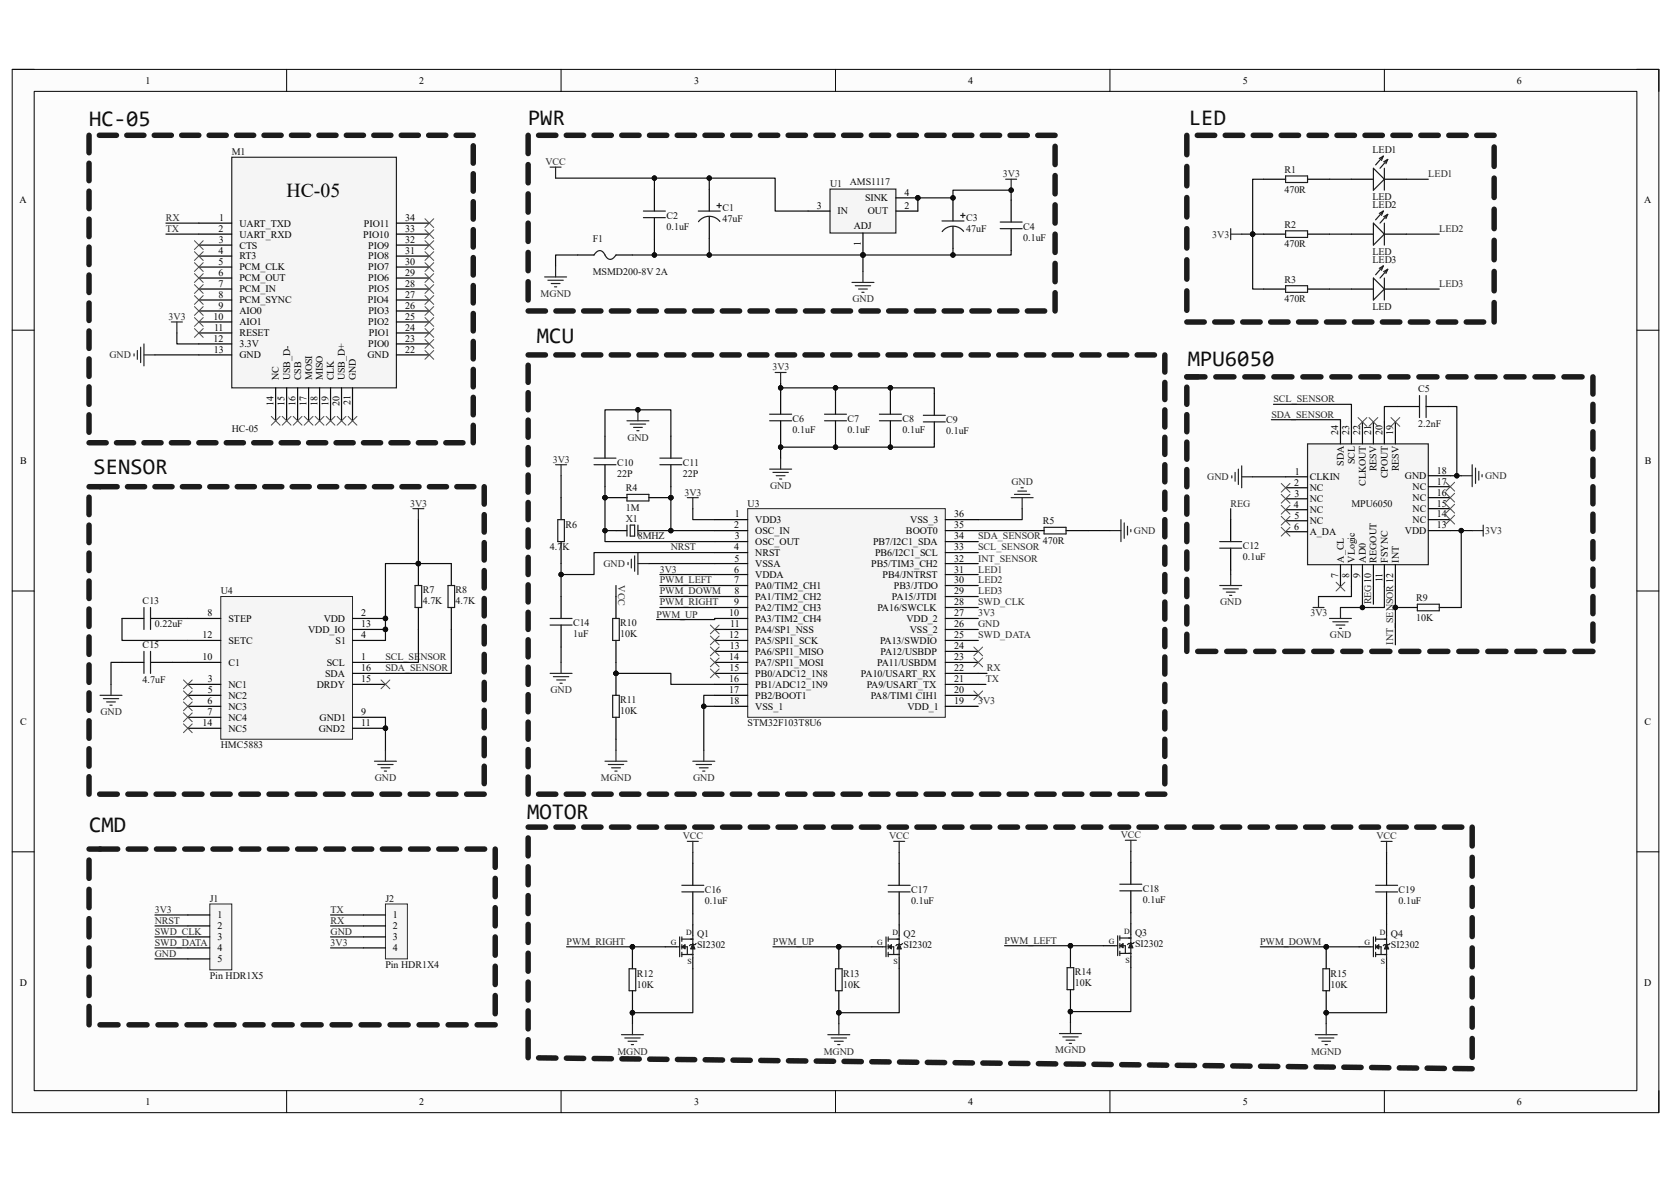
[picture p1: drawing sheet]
<svg xmlns="http://www.w3.org/2000/svg" width="297mm" height="210mm" viewBox="0 0 297 210" stroke-linecap="round" stroke-linejoin="round" font-family="sans-serif">
<defs><g id="words">
<g font-size="4" fill="#0e0e0e">
<text x="15.8" y="22.4">HC-05</text>
<text x="93.9" y="22.3">PWR</text>
<text x="211.3" y="22.3">LED</text>
<text x="95.4" y="60.9">MCU</text>
<text x="211.1" y="65">MPU6050</text>
<text x="16.6" y="84.3">SENSOR</text>
<text x="15.8" y="147.9">CMD</text>
<text x="93.7" y="145.6">MOTOR</text>
</g>
<text font-size="3.5" x="50.9" y="35">HC-05</text>
<g font-size="1.8">
<text x="25.9" y="14.9">1</text>
<text x="74.5" y="14.9">2</text>
<text x="123.4" y="14.9">3</text>
<text x="172.1" y="14.9">4</text>
<text x="220.9" y="14.9">5</text>
<text x="269.6" y="14.9">6</text>
<text x="153.8" y="35.8">SINK</text>
<text x="160.8" y="34.8">4</text>
<text x="3.5" y="36.1">A</text>
<text x="38.8" y="41.2">2</text>
<text x="38.9" y="39.3">1</text>
<text x="42.5" y="40.3">UART_TXD</text>
<text x="64.7" y="40.3">PIO11</text>
<text x="72" y="41.2">33</text>
<text x="72" y="39.3">34</text>
<text x="145.2" y="37.1">3</text>
<text x="148.9" y="38.1">IN</text>
<text x="151.8" y="40.6">ADJ</text>
<text x="154.3" y="38.1">OUT</text>
<text x="160.8" y="37.1">2</text>
<text x="292.3" y="36.1">A</text>
<text x="38.8" y="45.1">4</text>
<text x="38.9" y="47.1">5</text>
<text x="38.9" y="43.2">3</text>
<text x="42.5" y="42.2">UART_RXD</text>
<text x="42.5" y="44.2">CTS</text>
<text x="42.5" y="46.1">RT3</text>
<text x="64.6" y="42.2">PIO10</text>
<text x="65.4" y="46.1">PIO8</text>
<text x="65.4" y="44.2">PIO9</text>
<text x="72" y="47.1">30</text>
<text x="72" y="45.1">31</text>
<text x="72" y="43.2">32</text>
<text x="153" y="43.6" transform="rotate(-90 153 43.6)">1</text>
<text x="38.8" y="49">6</text>
<text x="38.8" y="51">7</text>
<text x="38.9" y="52.9">8</text>
<text x="42.5" y="48">PCM_CLK</text>
<text x="42.5" y="50">PCM_OUT</text>
<text x="42.5" y="51.9">PCM_IN</text>
<text x="42.5" y="53.9">PCM_SYNC</text>
<text x="65.4" y="53.9">PIO4</text>
<text x="65.4" y="50">PIO6</text>
<text x="65.4" y="48">PIO7</text>
<text x="65.5" y="51.9">PIO5</text>
<text x="72" y="52.9">27</text>
<text x="72" y="51">28</text>
<text x="72" y="49">29</text>
<text x="37.9" y="56.9">10</text>
<text x="38.1" y="58.8">11</text>
<text x="38.8" y="54.9">9</text>
<text x="42.5" y="55.8">AIO0</text>
<text x="42.5" y="57.8">AIO1</text>
<text x="42.5" y="59.8">RESET</text>
<text x="65.4" y="57.8">PIO2</text>
<text x="65.5" y="55.8">PIO3</text>
<text x="65.6" y="59.8">PIO1</text>
<text x="72" y="58.8">24</text>
<text x="72" y="56.9">25</text>
<text x="72" y="54.9">26</text>
<text x="37.9" y="60.7">12</text>
<text x="38" y="62.7">13</text>
<text x="42.5" y="61.7">3.3V</text>
<text x="42.5" y="63.7">GND</text>
<text x="65.3" y="63.7">GND</text>
<text x="65.4" y="61.7">PIO0</text>
<text x="72" y="62.7">22</text>
<text x="72" y="60.7">23</text>
<text x="49.6" y="67.6" transform="rotate(-90 49.6 67.6)">NC</text>
<text x="51.6" y="67.6" transform="rotate(-90 51.6 67.6)">USB_D-</text>
<text x="53.5" y="67.6" transform="rotate(-90 53.5 67.6)">CSB</text>
<text x="55.5" y="67.6" transform="rotate(-90 55.5 67.6)">MOSI</text>
<text x="57.4" y="67.6" transform="rotate(-90 57.4 67.6)">MISO</text>
<text x="59.4" y="67.6" transform="rotate(-90 59.4 67.6)">CLK</text>
<text x="61.3" y="67.6" transform="rotate(-90 61.3 67.6)">USB_D+</text>
<text x="63.2" y="67.6" transform="rotate(-90 63.2 67.6)">GND</text>
<text x="48.6" y="72.2" transform="rotate(-90 48.6 72.2)">14</text>
<text x="50.5" y="72.1" transform="rotate(-90 50.5 72.1)">15</text>
<text x="52.5" y="72.2" transform="rotate(-90 52.5 72.2)">16</text>
<text x="54.5" y="72.1" transform="rotate(-90 54.5 72.1)">17</text>
<text x="56.4" y="72.1" transform="rotate(-90 56.4 72.1)">18</text>
<text x="58.4" y="72.2" transform="rotate(-90 58.4 72.2)">19</text>
<text x="60.3" y="72.2" transform="rotate(-90 60.3 72.2)">20</text>
<text x="62.3" y="72" transform="rotate(-90 62.3 72)">21</text>
<text x="237.9" y="77.3" transform="rotate(-90 237.9 77.3)">24</text>
<text x="239.8" y="77.3" transform="rotate(-90 239.8 77.3)">23</text>
<text x="241.8" y="77.3" transform="rotate(-90 241.8 77.3)">22</text>
<text x="243.7" y="77.3" transform="rotate(-90 243.7 77.3)">21</text>
<text x="245.7" y="77.3" transform="rotate(-90 245.7 77.3)">20</text>
<text x="247.7" y="77.3" transform="rotate(-90 247.7 77.3)">19</text>
<text x="3.6" y="82.4">B</text>
<text x="238.8" y="82.8" transform="rotate(-90 238.8 82.8)">SDA</text>
<text x="240.8" y="82.5" transform="rotate(-90 240.8 82.5)">SCL</text>
<text x="244.7" y="83.7" transform="rotate(-90 244.7 83.7)">RESV</text>
<text x="248.6" y="83.7" transform="rotate(-90 248.6 83.7)">RESV</text>
<text x="292.4" y="82.4">B</text>
<text x="230" y="86.3">2</text>
<text x="230.1" y="88.3">3</text>
<text x="230.2" y="84.3">1</text>
<text x="232.8" y="85.3">CLKIN</text>
<text x="232.8" y="87.3">NC</text>
<text x="232.8" y="89.2">NC</text>
<text x="242.7" y="86.4" transform="rotate(-90 242.7 86.4)">CLKOUT</text>
<text x="246.7" y="85" transform="rotate(-90 246.7 85)">CPOUT</text>
<text x="249.7" y="85.1">GND</text>
<text x="251.1" y="89">NC</text>
<text x="251.1" y="87.1">NC</text>
<text x="255.4" y="88.1">16</text>
<text x="255.4" y="86.1">17</text>
<text x="255.4" y="84.2">18</text>
<text x="130.5" y="93.9">2</text>
<text x="130.6" y="95.8">3</text>
<text x="130.6" y="91.9">1</text>
<text x="134.2" y="92.9">VDD3</text>
<text x="134.2" y="94.9">OSC_IN</text>
<text x="161" y="94.9">BOOT0</text>
<text x="161.8" y="92.9">VSS_3</text>
<text x="169.6" y="95.8">34</text>
<text x="169.6" y="93.9">35</text>
<text x="169.6" y="91.9">36</text>
<text x="230" y="90.2">4</text>
<text x="230" y="94.1">6</text>
<text x="230.1" y="92.2">5</text>
<text x="232.8" y="91.2">NC</text>
<text x="232.8" y="93.1">NC</text>
<text x="232.8" y="95.1">A_DA</text>
<text x="249.7" y="94.9">VDD</text>
<text x="251.1" y="92.9">NC</text>
<text x="251.1" y="91">NC</text>
<text x="255.4" y="93.9">13</text>
<text x="255.4" y="91.9">14</text>
<text x="255.4" y="90">15</text>
<text x="130.5" y="97.8">4</text>
<text x="130.5" y="101.7">6</text>
<text x="130.6" y="99.8">5</text>
<text x="134.2" y="96.8">OSC_OUT</text>
<text x="134.2" y="98.8">NRST</text>
<text x="134.2" y="100.8">VSSA</text>
<text x="154.9" y="100.8">PB5/TIM3_CH2</text>
<text x="155.2" y="96.8">PB7/I2C1_SDA</text>
<text x="155.5" y="98.8">PB6/I2C1_SCL</text>
<text x="169.6" y="101.7">31</text>
<text x="169.6" y="99.8">32</text>
<text x="169.6" y="97.8">33</text>
<text x="238.8" y="99.9" transform="rotate(-90 238.8 99.9)">A_CL</text>
<text x="240.8" y="99.9" transform="rotate(-90 240.8 99.9)">VLogic</text>
<text x="242.7" y="99.9" transform="rotate(-90 242.7 99.9)">AD0</text>
<text x="244.7" y="99.9" transform="rotate(-90 244.7 99.9)">REGOUT</text>
<text x="246.7" y="99.9" transform="rotate(-90 246.7 99.9)">FSYNC</text>
<text x="248.6" y="99.9" transform="rotate(-90 248.6 99.9)">INT</text>
<text x="130.5" y="103.7">7</text>
<text x="130.5" y="107.6">9</text>
<text x="130.6" y="105.6">8</text>
<text x="134.2" y="102.7">VDDA</text>
<text x="134.2" y="104.6">PA0/TIM2_CH1</text>
<text x="134.2" y="106.6">PA1/TIM2_CH2</text>
<text x="156.9" y="102.7">PB4/JNTRST</text>
<text x="158.5" y="106.6">PA15/JTDI</text>
<text x="158.9" y="104.6">PB3/JTDO</text>
<text x="169.6" y="107.6">28</text>
<text x="169.6" y="105.6">29</text>
<text x="169.6" y="103.7">30</text>
<text x="237.9" y="102.7" transform="rotate(-90 237.9 102.7)">7</text>
<text x="239.8" y="102.7" transform="rotate(-90 239.8 102.7)">8</text>
<text x="241.8" y="102.7" transform="rotate(-90 241.8 102.7)">9</text>
<text x="245.7" y="103.4" transform="rotate(-90 245.7 103.4)">11</text>
<text x="36" y="113.4">12</text>
<text x="36.9" y="109.5">8</text>
<text x="40.6" y="110.5">STEP</text>
<text x="54.8" y="112.4">VDD_IO</text>
<text x="57.5" y="110.5">VDD</text>
<text x="64.2" y="109.5">2</text>
<text x="64.2" y="111.5">13</text>
<text x="64.2" y="113.4">4</text>
<text x="129.6" y="109.5">10</text>
<text x="129.6" y="113.4">12</text>
<text x="129.8" y="111.5">11</text>
<text x="134.2" y="108.5">PA2/TIM2_CH3</text>
<text x="134.2" y="110.5">PA3/TIM2_CH4</text>
<text x="134.2" y="112.4">PA4/SP1_NSS</text>
<text x="156" y="108.5">PA16/SWCLK</text>
<text x="161.1" y="110.5">VDD_2</text>
<text x="161.7" y="112.4">VSS_2</text>
<text x="169.6" y="113.4">25</text>
<text x="169.6" y="111.5">26</text>
<text x="169.6" y="109.5">27</text>
<text x="36" y="117.3">10</text>
<text x="40.6" y="114.4">SETC</text>
<text x="40.6" y="118.3">C1</text>
<text x="58.1" y="118.3">SCL</text>
<text x="59.6" y="114.4">S1</text>
<text x="64.2" y="117.3">1</text>
<text x="64.2" y="119.3">16</text>
<text x="129.6" y="117.3">14</text>
<text x="129.7" y="119.3">15</text>
<text x="129.7" y="115.4">13</text>
<text x="134.2" y="114.4">PA5/SPI1_SCK</text>
<text x="134.2" y="116.3">PA6/SPI1_MISO</text>
<text x="134.2" y="118.3">PA7/SPI1_MOSI</text>
<text x="155.9" y="118.3">PA11/USBDM</text>
<text x="156.4" y="114.4">PA13/SWDIO</text>
<text x="156.5" y="116.3">PA12/USBDP</text>
<text x="169.6" y="119.3">22</text>
<text x="169.6" y="117.3">23</text>
<text x="169.6" y="115.4">24</text>
<text x="36.9" y="125.1">6</text>
<text x="36.9" y="121.2">3</text>
<text x="36.9" y="123.2">5</text>
<text x="40.6" y="122.2">NC1</text>
<text x="40.6" y="124.2">NC2</text>
<text x="56.3" y="122.2">DRDY</text>
<text x="57.8" y="120.2">SDA</text>
<text x="64.2" y="121.2">15</text>
<text x="129.6" y="121.2">16</text>
<text x="129.6" y="123.2">17</text>
<text x="129.7" y="125.1">18</text>
<text x="134.2" y="120.2">PB0/ADC12_1N8</text>
<text x="134.2" y="122.2">PB1/ADC12_1N9</text>
<text x="134.2" y="124.2">PB2/BOOT1</text>
<text x="153" y="120.2">PA10/USART_RX</text>
<text x="154.1" y="122.2">PA9/USART_TX</text>
<text x="154.8" y="124.2">PA8/TIM1 CIH1</text>
<text x="169.6" y="125.1">19</text>
<text x="169.6" y="123.2">20</text>
<text x="169.6" y="121.2">21</text>
<text x="3.6" y="128.8">C</text>
<text x="36" y="129">14</text>
<text x="36.9" y="127.1">7</text>
<text x="40.6" y="126.1">NC3</text>
<text x="40.6" y="128.1">NC4</text>
<text x="40.6" y="130">NC5</text>
<text x="56.6" y="130">GND2</text>
<text x="56.8" y="128.1">GND1</text>
<text x="64.2" y="127.1">9</text>
<text x="64.2" y="129">11</text>
<text x="134.2" y="126.1">VSS_1</text>
<text x="161.3" y="126.1">VDD_1</text>
<text x="292.3" y="128.8">C</text>
<text x="38.7" y="163.2">1</text>
<text x="38.7" y="165.1">2</text>
<text x="38.7" y="167.1">3</text>
<text x="69.8" y="163.2">1</text>
<text x="69.8" y="165.1">2</text>
<text x="69.8" y="167.1">3</text>
<text x="38.7" y="169">4</text>
<text x="38.7" y="171">5</text>
<text x="69.8" y="169">4</text>
<text x="3.5" y="175.1">D</text>
<text x="292.3" y="175.1">D</text>
<text x="25.9" y="196.3">1</text>
<text x="74.5" y="196.3">2</text>
<text x="123.4" y="196.3">3</text>
<text x="172.1" y="196.3">4</text>
<text x="220.9" y="196.3">5</text>
<text x="269.6" y="196.3">6</text>
</g>
<g font-size="1.8" fill="#0e0e0e">
<text x="41.2" y="27.6">M1</text>
<text x="243.9" y="27.2">LED1</text>
<text x="147.5" y="33.2">U1</text>
<text x="151" y="32.9">AMS1117</text>
<text x="228.3" y="30.7">R1</text>
<text x="228.3" y="34.2">470R</text>
<text x="243.9" y="35.6">LED</text>
<text x="118.4" y="38.9">C2</text>
<text x="118.4" y="40.9">0.1uF</text>
<text x="128.4" y="37.5">C1</text>
<text x="128.4" y="39.5">47uF</text>
<text x="171.7" y="39.3">C3</text>
<text x="171.7" y="41.2">47uF</text>
<text x="181.9" y="40.9">C4</text>
<text x="228.3" y="40.4">R2</text>
<text x="243.9" y="36.9">LED2</text>
<text x="105.4" y="43">F1</text>
<text x="181.9" y="42.8">0.1uF</text>
<text x="228.3" y="43.9">470R</text>
<text x="243.9" y="45.3">LED</text>
<text x="243.9" y="46.7">LED3</text>
<text x="105.4" y="48.9">MSMD200-8V 2A</text>
<text x="228.3" y="50.2">R3</text>
<text x="228.3" y="53.7">470R</text>
<text x="243.9" y="55.1">LED</text>
<text x="252.1" y="69.7">C5</text>
<text x="41.2" y="76.8">HC-05</text>
<text x="140.9" y="75">C6</text>
<text x="140.9" y="76.9">0.1uF</text>
<text x="150.6" y="75">C7</text>
<text x="150.6" y="76.9">0.1uF</text>
<text x="160.4" y="75">C8</text>
<text x="160.4" y="76.9">0.1uF</text>
<text x="168.2" y="75.2">C9</text>
<text x="168.2" y="77.1">0.1uF</text>
<text x="252.1" y="75.9">2.2nF</text>
<text x="109.7" y="82.8">C10</text>
<text x="121.4" y="82.8">C11</text>
<text x="109.7" y="84.8">22P</text>
<text x="111.2" y="87.3">R4</text>
<text x="121.4" y="84.8">22P</text>
<text x="100.5" y="93.7">R6</text>
<text x="111.2" y="92.8">X1</text>
<text x="111.2" y="90.8">1M</text>
<text x="113.4" y="95.8">8MHZ</text>
<text x="132.9" y="90">U3</text>
<text x="185.4" y="93.1">R5</text>
<text x="240.2" y="90">MPU6050</text>
<text x="97.7" y="97.8">4.7K</text>
<text x="185.4" y="96.6">470R</text>
<text x="220.9" y="97.6">C12</text>
<text x="220.9" y="99.6">0.1uF</text>
<text x="25.4" y="107.4">C13</text>
<text x="39.2" y="105.6">U4</text>
<text x="75.1" y="105.4">R7</text>
<text x="75.1" y="107.4">4.7K</text>
<text x="81" y="105.4">R8</text>
<text x="81" y="107.4">4.7K</text>
<text x="251.7" y="106.8">R9</text>
<text x="27.5" y="111.5">0.22uF</text>
<text x="101.9" y="111.3">C14</text>
<text x="101.9" y="113.2">1uF</text>
<text x="110.2" y="111.3">R10</text>
<text x="110.2" y="113.2">10K</text>
<text x="251.7" y="110.3">10K</text>
<text x="25.4" y="115.2">C15</text>
<text x="25.4" y="121.4">4.7uF</text>
<text x="110.2" y="124.9">R11</text>
<text x="110.2" y="126.9">10K</text>
<text x="132.9" y="129">STM32F103T8U6</text>
<text x="39.2" y="132.9">HMC5883</text>
<text x="37.3" y="160.2">J1</text>
<text x="68.5" y="160.2">J2</text>
<text x="125.3" y="158.7">C16</text>
<text x="125.3" y="160.7">0.1uF</text>
<text x="162" y="158.7">C17</text>
<text x="162" y="160.7">0.1uF</text>
<text x="203.1" y="158.5">C18</text>
<text x="203.1" y="160.4">0.1uF</text>
<text x="248.6" y="158.7">C19</text>
<text x="248.6" y="160.7">0.1uF</text>
<text x="123.9" y="166.5">Q1</text>
<text x="160.6" y="166.5">Q2</text>
<text x="201.8" y="166.3">Q3</text>
<text x="247.2" y="166.5">Q4</text>
<text x="37.3" y="173.9">Pin HDR1X5</text>
<text x="68.5" y="172">Pin HDR1X4</text>
<text x="113.2" y="173.5">R12</text>
<text x="123.9" y="168.4">SI2302</text>
<text x="149.9" y="173.5">R13</text>
<text x="160.6" y="168.4">SI2302</text>
<text x="191.1" y="173.3">R14</text>
<text x="201.8" y="168.2">SI2302</text>
<text x="236.5" y="173.5">R15</text>
<text x="247.2" y="168.4">SI2302</text>
<text x="113.2" y="175.5">10K</text>
<text x="149.9" y="175.5">10K</text>
<text x="191.1" y="175.3">10K</text>
<text x="236.5" y="175.5">10K</text>
</g>
<g font-size="1.8" fill="#262626">
<text x="96.9" y="29.3">VCC</text>
<text x="178.3" y="31.5">3V3</text>
<text x="253.9" y="31.5">LED1</text>
<text x="29.5" y="39.3">RX</text>
<text x="29.5" y="41.2">TX</text>
<text x="255.8" y="41.2">LED2</text>
<text x="215.5" y="42.2">3V3</text>
<text x="96.1" y="52.7">MGND</text>
<text x="151.5" y="53.7">GND</text>
<text x="255.8" y="51">LED3</text>
<text x="30" y="56.9">3V3</text>
<text x="19.5" y="63.7">GND</text>
<text x="137.3" y="65.8">3V3</text>
<text x="226.4" y="71.5">SCL_SENSOR</text>
<text x="226" y="74.2">SDA_SENSOR</text>
<text x="98.3" y="82.2">3V3</text>
<text x="111.5" y="78.3">GND</text>
<text x="121.7" y="88.1">3V3</text>
<text x="136.9" y="86.9">GND</text>
<text x="179.8" y="86.1">GND</text>
<text x="214.6" y="85.3">GND</text>
<text x="264" y="85.1">GND</text>
<text x="72.9" y="90">3V3</text>
<text x="173.9" y="95.8">SDA_SENSOR</text>
<text x="201.5" y="94.9">GND</text>
<text x="218.7" y="90">REG</text>
<text x="264" y="94.9">3V3</text>
<text x="107.3" y="100.8">GND</text>
<text x="117.3" y="101.7">3V3</text>
<text x="119.2" y="97.8">NRST</text>
<text x="173.9" y="97.8">SCL_SENSOR</text>
<text x="173.9" y="99.8">INT_SENSOR</text>
<text x="173.9" y="101.7">LED1</text>
<text x="109.9" y="104" transform="rotate(90 109.9 104)">VCC</text>
<text x="117.3" y="103.7">PWM_LEFT</text>
<text x="117.3" y="105.6">PWM_DOWM</text>
<text x="117.3" y="107.6">PWM_RIGHT</text>
<text x="173.9" y="103.7">LED2</text>
<text x="173.9" y="105.6">LED3</text>
<text x="173.9" y="107.6">SWD_CLK</text>
<text x="216.9" y="107.6">GND</text>
<text x="243.7" y="107.4" transform="rotate(-90 243.7 107.4)">REG10</text>
<text x="116.7" y="109.7">PWM_UP</text>
<text x="173.9" y="109.5">3V3</text>
<text x="173.9" y="111.5">GND</text>
<text x="173.9" y="113.4">SWD_DATA</text>
<text x="232.9" y="109.5">3V3</text>
<text x="236.4" y="113.4">GND</text>
<text x="68.5" y="117.3">SCL_SENSOR</text>
<text x="68.5" y="119.3">SDA_SENSOR</text>
<text x="175.4" y="119.3">RX</text>
<text x="247.7" y="114.6" transform="rotate(-90 247.7 114.6)">INT_SENSOR 12</text>
<text x="97.8" y="123.2">GND</text>
<text x="173.9" y="125.1">3V3</text>
<text x="175.2" y="121.2">TX</text>
<text x="17.9" y="127.1">GND</text>
<text x="66.6" y="138.8">GND</text>
<text x="106.8" y="138.8">MGND</text>
<text x="123.2" y="138.8">GND</text>
<text x="121.4" y="149.1">VCC</text>
<text x="158" y="149.1">VCC</text>
<text x="199.2" y="148.9">VCC</text>
<text x="244.6" y="149.1">VCC</text>
<text x="27.5" y="162.2">3V3</text>
<text x="27.5" y="164.1">NRST</text>
<text x="27.5" y="166.1">SWD_CLK</text>
<text x="58.8" y="162.2">TX</text>
<text x="58.8" y="164.1">RX</text>
<text x="58.8" y="166.1">GND</text>
<text x="100.7" y="167.9">PWM_RIGHT</text>
<text x="137.4" y="167.9">PWM_UP</text>
<text x="178.6" y="167.6">PWM_LEFT</text>
<text x="224" y="167.9">PWM_DOWM</text>
<text x="27.5" y="168.1">SWD_DATA</text>
<text x="27.5" y="170">GND</text>
<text x="58.8" y="168.1">3V3</text>
<text x="109.7" y="187.4">MGND</text>
<text x="146.4" y="187.4">MGND</text>
<text x="187.6" y="187.2">MGND</text>
<text x="233" y="187.4">MGND</text>
</g>
<g font-size="1.4" fill="#0a0a0a">
<text x="119.2" y="167.9">G</text>
<text x="122" y="166.2">D</text>
<text x="155.9" y="167.9">G</text>
<text x="158.6" y="166.2">D</text>
<text x="197.1" y="167.7">G</text>
<text x="199.8" y="166">D</text>
<text x="242.5" y="167.9">G</text>
<text x="245.3" y="166.2">D</text>
<text x="122.2" y="171.2">S</text>
<text x="158.8" y="171.2">S</text>
<text x="200" y="171.1">S</text>
<text x="245.4" y="171.2">S</text>
</g>
</g></defs>
<path d="M2.2 12.3h292.7v185.4h-292.7z" fill-rule="evenodd" fill="#fcfcfc"/>
<path d="M2.2 12.3h292.7v185.4h-292.7z" fill="none" stroke="#000" stroke-width=".18"/>
<path d="M6.1 16.2h284.8v177.6h-284.8z" fill-rule="evenodd" fill="#fcfcfc"/>
<g fill="none" stroke="#000" stroke-width=".18">
<path d="M2.2 12.3h3.9M6.1 16.2h284.8v177.6h-284.8zM50.9 12.3v3.9M99.7 12.3v3.9M148.5 12.3v3.9M197.3 12.3v3.9M246.1 12.3v3.9M290.9 12.3h4v3.9M2.2 58.7h3.9M290.9 58.7h4M2.2 105h3.9M290.9 105h4"/>
<path d="M2.2 151.4h3.9M290.9 151.4h4M50.9 193.8v3.9M99.7 193.8v3.9M148.5 193.8v3.9M197.3 193.8v3.9M246.1 193.8v3.9M294.9 193.8v3.9"/>
</g>
<path d="M41.2 27.9h29.3v41h-29.3z" fill-rule="evenodd" fill="#f5f5f5"/>
<path d="M41.2 27.9h29.3v41h-29.3zM30.5 57.2h1.9M31.4 57.2v2M23.8 62.9v.4M24.4 62.3v1.5M25 61.7v2.7M25.6 61.1v3.9M25.6 63.1h1.9" fill="none" stroke="#262626" stroke-width=".21"/>
<g fill="none" stroke="#000" stroke-width=".21">
<path d="M35.3 39.6h5.9M70.5 39.6h5.8M35.3 59.2h5.9M35.3 57.2h5.9M35.3 55.3h5.9M35.3 53.3h5.9M35.3 51.4h5.9M35.3 49.4h5.9M35.3 47.5h5.9M35.3 45.5h5.9M35.3 43.5h5.9M35.3 41.6h5.9"/>
<path d="M70.5 59.2h5.8M70.5 57.2h5.8M70.5 55.3h5.8M70.5 53.3h5.8M70.5 51.4h5.8M70.5 49.4h5.8M70.5 47.5h5.8M70.5 45.5h5.8M70.5 43.5h5.8M70.5 41.6h5.8M35.3 63.1h5.9M35.3 61.1h5.9"/>
<path d="M49 68.9v5.9M50.9 68.9v5.9M52.9 68.9v5.9M54.9 68.9v5.9M56.8 68.9v5.9M58.8 68.9v5.9M60.7 68.9v5.9M62.7 68.9v5.9M70.5 63.1h5.8M70.5 61.1h5.8"/>
</g>
<g fill="none" stroke="#4c4c4c" stroke-width=".18">
<path d="M75.5 38.9l1.6 1.5M77.1 38.9l-1.6 1.5M34.6 58.4l1.5 1.5M34.6 56.4l1.5 1.6M34.6 54.5l1.5 1.5M34.6 52.5l1.5 1.6M34.6 50.6l1.5 1.5M34.6 48.6l1.5 1.6M34.6 46.7l1.5 1.5M34.6 44.7l1.5 1.6M34.6 42.8l1.5 1.5M36.1 58.4l-1.5 1.5"/>
<path d="M36.1 56.4l-1.5 1.6M36.1 54.5l-1.5 1.5M36.1 52.5l-1.5 1.6M36.1 50.6l-1.5 1.5M36.1 48.6l-1.5 1.6M36.1 46.7l-1.5 1.5M36.1 44.7l-1.5 1.6M36.1 42.8l-1.5 1.5M75.5 40.8l1.6 1.6M75.5 42.8l1.6 1.5M75.5 44.7l1.6 1.6M75.5 46.7l1.6 1.5"/>
<path d="M75.5 48.6l1.6 1.6M75.5 50.6l1.6 1.5M75.5 52.5l1.6 1.6M75.5 54.5l1.6 1.5M75.5 56.4l1.6 1.6M75.5 58.4l1.6 1.5M77.1 40.8l-1.6 1.6M77.1 42.8l-1.6 1.5M77.1 44.7l-1.6 1.6M77.1 46.7l-1.6 1.5M77.1 48.6l-1.6 1.6M77.1 50.6l-1.6 1.5"/>
<path d="M77.1 52.5l-1.6 1.6M77.1 54.5l-1.6 1.5M77.1 56.4l-1.6 1.6M77.1 58.4l-1.6 1.5M48.2 74l1.6 1.5M49.8 74l-1.6 1.5M50.2 74l1.5 1.5M51.7 74l-1.5 1.5M52.1 74l1.6 1.5M53.7 74l-1.6 1.5M54.1 74l1.5 1.5M55.6 74l-1.5 1.5"/>
<path d="M56 74l1.6 1.5M57.6 74l-1.6 1.5M58 74l1.5 1.5M59.5 74l-1.5 1.5M59.9 74l1.6 1.5M61.5 74l-1.6 1.5M61.9 74l1.5 1.5M63.4 74l-1.5 1.5M75.5 60.3l1.6 1.6M75.5 62.3l1.6 1.5M77.1 60.3l-1.6 1.6M77.1 62.3l-1.6 1.5"/>
</g>
<g fill="none" stroke="#1c1c1c" stroke-width=".97">
<path d="M15.8 24v3.1M15.8 29v3.1M15.8 34v3.1M15.8 38.9v3.1M17.7 24h3M22.5 24h3.1M27.4 24h3.1M32.3 24h3M37.2 24h3M42 24h3.1M46.9 24h3.1M51.8 24h3.1"/>
<path d="M56.7 24h3M61.6 24h3M66.4 24h3.1M71.3 24h3.1M76.2 24h3M81.1 24h3M84.1 25.9v3.1M84.1 30.9v3.1M84.1 35.8v3.1M15.8 43.9v3.1M15.8 48.9v3.1M15.8 53.8v3.1"/>
<path d="M15.8 58.8v3.1M84.1 40.8v3.1M84.1 45.8v3.1M84.1 50.7v3.1M84.1 55.7v3.1M15.8 63.8v3.1M15.8 68.7v3.1M15.8 73.7v3.1M15.8 78.7h3.1M20.7 78.7h3.1M25.6 78.7h3M30.5 78.7h3"/>
<path d="M35.3 78.7h3.1M40.2 78.7h3.1M45.1 78.7h3M50 78.7h3M54.9 78.7h3M59.7 78.7h3.1M64.6 78.7h3.1M69.5 78.7h3M74.4 78.7h3M79.2 78.7h3.1M84.1 60.7v3.1M84.1 65.6v3.1"/>
<path d="M84.1 70.6v3.1M84.1 75.6v3.1"/>
</g>
<circle cx="153.4" cy="45.3" r=".39" fill="#0e0e0e"/>
<circle cx="153.4" cy="45.3" r=".39" fill="none" stroke="#0e0e0e" stroke-width=".18"/>
<circle cx="163.1" cy="35.2" r=".39" fill="#0e0e0e"/>
<circle cx="163.1" cy="35.2" r=".39" fill="none" stroke="#0e0e0e" stroke-width=".18"/>
<path d="M147.5 33.6h11.7v7.8h-11.7z" fill-rule="evenodd" fill="#f5f5f5"/>
<path d="M147.5 33.6h11.7v7.8h-11.7z" fill="none" stroke="#262626" stroke-width=".21"/>
<path d="M143.6 37.5h3.9M159.2 37.5h3.9M153.4 41.4v3.9" fill="none" stroke="#000" stroke-width=".21"/>
<circle cx="153.4" cy="45.3" r=".39" fill="#0e0e0e"/>
<circle cx="153.4" cy="45.3" r=".39" fill="none" stroke="#0e0e0e" stroke-width=".18"/>
<path d="M159.2 35.2h3.9" fill="none" stroke="#000" stroke-width=".21"/>
<circle cx="163.1" cy="35.2" r=".39" fill="#0e0e0e"/>
<circle cx="163.1" cy="35.2" r=".39" fill="none" stroke="#0e0e0e" stroke-width=".18"/>
<path d="M97.8 29.7h1.9M98.8 29.7v1.9M178.8 31.8h1.9M179.7 31.8v2M96.8 49.2h3.9M97.4 49.8h2.7M98 50.4h1.5M98.6 51h.3M98.8 47.3v1.9" fill="none" stroke="#262626" stroke-width=".21"/>
<path d="M116.3 33.6v3.9M116.3 38.7v3.9M126.1 33.6v3.9M126.1 38.5v3.9M169.4 35.4v3.9M179.7 35.5v4M169.4 40.2v3.9M179.7 40.6v3.9" fill="none" stroke="#000" stroke-width=".21"/>
<path d="M114.4 38.7h3.9M114.4 37.5h3.9M124.1 37.5h3.9M127.4 36.5h.8M127.8 36.1v.8M128 39.4a2.39 2.39 0 0 0-3.8 0M167.4 39.3h3.9M170.8 38.3h.7M171.1 37.9v.8M177.8 39.5h3.9M171.3 41.1a2.39 2.39 0 0 0-3.8 0M177.8 40.6h3.9" fill="none" stroke="#1c1c1c" stroke-width=".21"/>
<g fill="none" stroke="#1c1c1c" stroke-width=".97">
<path d="M93.9 24v3.3M93.9 29.2v3.3M93.9 34.4v3.3M93.9 39.6v3.3M95.7 24h3.1M100.7 24h3M105.6 24h3.1M110.5 24h3.1M115.4 24h3.1M120.4 24h3M125.3 24h3.1M130.2 24h3.1"/>
<path d="M135.2 24h3M140.1 24h3.1M145 24h3.1M149.9 24h3.1M154.9 24h3.1M159.8 24h3.1M164.7 24h3.1M169.7 24h3M174.6 24h3.1M179.5 24h3.1M184.5 24h3M187.5 26v3.2"/>
<path d="M187.5 31.2v3.2M187.5 36.4v3.2M93.9 44.9v3.2M93.9 50.1v3.2M93.9 55.3h3.1M98.8 55.3h3.1M103.7 55.3h3.1M108.7 55.3h3M113.6 55.3h3.1M118.5 55.3h3.1M123.4 55.3h3.1M128.4 55.3h3.1"/>
<path d="M133.3 55.3h3.1M138.2 55.3h3.1M143.2 55.3h3.1M148.1 55.3h3.1M153 55.3h3.1M158 55.3h3M162.9 55.3h3.1M167.8 55.3h3.1M172.7 55.3h3.1M177.7 55.3h3.1M182.6 55.3h3.1M187.5 41.6v3.3"/>
<path d="M187.5 46.8v3.3M187.5 52v3.3"/>
</g>
<circle cx="179.7" cy="33.8" r=".39" fill="#0e0e0e"/>
<circle cx="179.7" cy="33.8" r=".39" fill="none" stroke="#0e0e0e" stroke-width=".18"/>
<path d="M218.7 40.6v2M218.7 41.6h2" fill="none" stroke="#262626" stroke-width=".21"/>
<path d="M224.6 31.8h3.9M232.4 31.8h3.9M240.2 31.8h3.9M246.1 31.8h3.9M224.6 41.6h3.9M224.6 51.4h3.9M232.4 41.6h3.9M232.4 51.4h3.9M240.2 41.6h3.9M240.2 51.4h3.9M246.1 41.6h3.9M246.1 51.4h3.9" fill="none" stroke="#000" stroke-width=".21"/>
<g fill="none" stroke="#1c1c1c" stroke-width=".21">
<path d="M228.5 31.3h3.9v1.1h-3.9zM244.1 29.9l2 1.9-2 2zM244.1 39.6l2 2-2 2zM245.9 27.7l-1.4 1.6M245.9 27.7l-.7 .5M245.9 27.7l-.3 .8M245.9 37.5l-1.4 1.6M245.9 37.5l-.7 .4M245.9 37.5l-.3 .8M246.1 29.9v3.9M246.1 39.6v4M246.7 28.3l-1.4 1.6"/>
<path d="M246.7 28.3l-.8 .4M246.7 28.3l-.4 .8M246.7 38.1l-1.4 1.5M246.7 38.1l-.8 .4M246.7 38.1l-.4 .8M228.5 41h3.9v1.2h-3.9zM228.5 50.8h3.9v1.1h-3.9zM244.1 49.4l2 2-2 1.9zM245.9 47.3l-1.4 1.5M245.9 47.3l-.7 .4M245.9 47.3l-.3 .7M246.1 49.4v3.9"/>
<path d="M246.7 47.8l-1.4 1.6M246.7 47.8l-.8 .5M246.7 47.8l-.4 .8"/>
</g>
<g fill="none" stroke="#1c1c1c" stroke-width=".97">
<path d="M210.9 24v3.5M210.9 29.6v3.4M210.9 35.1v3.5M212.8 24h3.1M217.8 24h3.1M222.7 24h3.1M227.7 24h3.1M232.7 24h3.1M237.6 24h3.1M242.6 24h3.1M247.6 24h3.1M252.5 24h3.2"/>
<path d="M257.5 24h3.1M262.5 24h3.1M265.6 26.1v3.5M265.6 31.6v3.5M265.6 37.2v3.4M210.9 40.6v3.5M210.9 46.2v3.4M210.9 51.7v3.4M210.9 57.2h3.1M215.9 57.2h3.1M220.9 57.2h3.1M225.8 57.2h3.1"/>
<path d="M230.8 57.2h3.1M235.8 57.2h3.1M240.7 57.2h3.2M245.7 57.2h3.1M250.7 57.2h3.1M255.7 57.2h3.1M260.6 57.2h3.1M265.6 42.7v3.5M265.6 48.2v3.5M265.6 53.8v3.4"/>
</g>
<circle cx="68.5" cy="109.9" r=".39" fill="#0e0e0e"/>
<circle cx="68.5" cy="109.9" r=".39" fill="none" stroke="#0e0e0e" stroke-width=".18"/>
<circle cx="68.5" cy="111.8" r=".39" fill="#0e0e0e"/>
<circle cx="68.5" cy="111.8" r=".39" fill="none" stroke="#0e0e0e" stroke-width=".18"/>
<circle cx="68.5" cy="129.4" r=".39" fill="#0e0e0e"/>
<circle cx="68.5" cy="129.4" r=".39" fill="none" stroke="#0e0e0e" stroke-width=".18"/>
<path d="M39.2 106h23.5v25.3h-23.5z" fill-rule="evenodd" fill="#f5f5f5"/>
<path d="M39.2 106h23.5v25.3h-23.5z" fill="none" stroke="#262626" stroke-width=".18"/>
<path d="M33.4 109.9h5.8M33.4 113.8h5.8M33.4 117.7h5.8M62.7 109.9h5.8M33.4 121.6h5.8M33.4 123.5h5.8M33.4 125.5h5.8M33.4 127.4h5.8M33.4 129.4h5.8" fill="none" stroke="#000" stroke-width=".21"/>
<circle cx="68.5" cy="109.9" r=".39" fill="#0e0e0e"/>
<circle cx="68.5" cy="109.9" r=".39" fill="none" stroke="#0e0e0e" stroke-width=".18"/>
<path d="M62.7 111.8h5.8" fill="none" stroke="#000" stroke-width=".21"/>
<circle cx="68.5" cy="111.8" r=".39" fill="#0e0e0e"/>
<circle cx="68.5" cy="111.8" r=".39" fill="none" stroke="#0e0e0e" stroke-width=".18"/>
<path d="M62.7 113.8h5.8M62.7 117.7h5.8M62.7 119.6h5.8M62.7 121.6h5.8M62.7 127.4h5.8M62.7 129.4h5.8" fill="none" stroke="#000" stroke-width=".21"/>
<circle cx="68.5" cy="129.4" r=".39" fill="#0e0e0e"/>
<circle cx="68.5" cy="129.4" r=".39" fill="none" stroke="#0e0e0e" stroke-width=".18"/>
<path d="M232.4 78.9h21.5v21.4h-21.5z" fill-rule="evenodd" fill="#f5f5f5"/>
<g fill="none" stroke="#262626" stroke-width=".21">
<path d="M232.4 78.9h21.5v21.4h-21.5zM73.4 90.4h1.9M74.4 90.4v1.9M17.8 123.5h3.9M18.4 124.1h2.7M18.9 124.7h1.6M19.5 125.3h.4M19.7 121.6v1.9M66.6 135.3h3.9M67.1 135.8h2.8M67.7 136.4h1.6M68.3 137h.4"/>
<path d="M68.5 133.3v2"/>
</g>
<g fill="none" stroke="#000" stroke-width=".21">
<path d="M238.3 75v3.9M240.2 75v3.9M242.2 75v3.9M244.1 75v3.9M246.1 75v3.9M248 75v3.9M228.5 84.7h3.9M228.5 86.7h3.9M228.5 88.6h3.9M228.5 90.6h3.9M228.5 92.5h3.9M228.5 94.5h3.9"/>
<path d="M253.9 94.3h3.9M253.9 92.3h3.9M253.9 90.4h3.9M253.9 88.4h3.9M253.9 86.5h3.9M253.9 84.5h3.9M21.7 109.9h3.9M21.7 117.7h3.9M26.8 109.9h3.9M26.8 117.7h3.9M238.3 100.3v3.9M240.2 100.3v3.9"/>
<path d="M242.2 100.3v3.9M244.1 100.3v3.9M246.1 100.3v3.9M248 100.3v3.9"/>
</g>
<path d="M25.6 107.9v3.9M25.6 115.7v3.9M26.8 107.9v3.9M26.8 115.7v3.9" fill="none" stroke="#1c1c1c" stroke-width=".21"/>
<path d="M32.6 120.8l1.6 1.6M32.6 122.8l1.6 1.5M32.6 124.7l1.6 1.6M32.6 126.7l1.6 1.5M32.6 128.6l1.6 1.6M34.2 120.8l-1.6 1.6M34.2 122.8l-1.6 1.5M34.2 124.7l-1.6 1.6M34.2 126.7l-1.6 1.5M34.2 128.6l-1.6 1.6M67.7 120.8l1.6 1.6M69.3 120.8l-1.6 1.6" fill="none" stroke="#4c4c4c" stroke-width=".18"/>
<circle cx="74.4" cy="100.1" r=".39" fill="#0e0e0e"/>
<circle cx="74.4" cy="100.1" r=".39" fill="none" stroke="#0e0e0e" stroke-width=".18"/>
<path d="M74.4 100.1v3.9M74.4 107.9v3.9" fill="none" stroke="#000" stroke-width=".21"/>
<circle cx="74.4" cy="100.1" r=".39" fill="#0e0e0e"/>
<circle cx="74.4" cy="100.1" r=".39" fill="none" stroke="#0e0e0e" stroke-width=".18"/>
<path d="M73.8 104h1.2v3.9h-1.2zM79.6 104h1.2v3.9h-1.2z" fill="none" stroke="#1c1c1c" stroke-width=".21"/>
<path d="M80.2 100.1v3.9M80.2 107.9v3.9" fill="none" stroke="#000" stroke-width=".21"/>
<g fill="none" stroke="#1c1c1c" stroke-width=".97">
<path d="M15.8 86.5h5M15.8 88.3v3.1M15.8 93.3v3.1M15.8 98.3v3.1M22.7 86.5h3M27.5 86.5h3.1M32.4 86.5h3.1M37.3 86.5h3M42.2 86.5h3M47 86.5h3.1M51.9 86.5h3.1M56.8 86.5h3.1"/>
<path d="M61.7 86.5h3M66.6 86.5h3M71.4 86.5h3.1M76.3 86.5h3.1M81.2 86.5h3M86.1 86.5v3.1M86.1 91.4v3.1M86.1 96.4v3.1M15.8 103.2v3.1M15.8 108.2v3.1M15.8 113.2v3.1M15.8 118.1v3.1"/>
<path d="M86.1 101.4v3.1M86.1 106.3v3.1M86.1 111.3v3.1M86.1 116.3v3.1M15.8 123.1v3.1M15.8 128.1v3.1M15.8 133v3.1M15.8 138v3.1M86.1 121.2v3.1M86.1 126.2v3.1M86.1 131.2v3.1M86.1 136.1v3.1"/>
<path d="M17.7 141.1h3.1M22.7 141.1h3.2M27.7 141.1h3.2M32.8 141.1h3.1M37.8 141.1h3.1M42.8 141.1h3.1M47.8 141.1h3.1M52.8 141.1h3.2M57.8 141.1h3.2M62.9 141.1h3.1M67.9 141.1h3.1M72.9 141.1h3.1"/>
<path d="M77.9 141.1h3.2M82.9 141.1h3.2"/>
</g>
<path d="M259.7 84.5h2M261.7 94.3h1.9M261.7 82.6v3.9M262.3 83.2v2.7M262.8 83.7v1.6M263.4 84.3v.4M263.6 93.3v2M233.4 107.9h1.9M234.4 106v1.9" fill="none" stroke="#262626" stroke-width=".21"/>
<circle cx="248" cy="107.9" r=".39" fill="#0e0e0e"/>
<circle cx="248" cy="107.9" r=".39" fill="none" stroke="#0e0e0e" stroke-width=".18"/>
<path d="M248 107.9h3.9" fill="none" stroke="#000" stroke-width=".21"/>
<circle cx="248" cy="107.9" r=".39" fill="#0e0e0e"/>
<circle cx="248" cy="107.9" r=".39" fill="none" stroke="#0e0e0e" stroke-width=".18"/>
<path d="M248.4 72.2h3.9M253.5 72.2h3.9M218.7 92.3v3.9M218.7 97.4v3.9M255.8 107.9h3.9" fill="none" stroke="#000" stroke-width=".21"/>
<path d="M252.3 70.3v3.9M253.5 70.3v3.9M216.8 96.2h3.9M216.8 97.4h3.9M251.9 107.4h3.9v1.1h-3.9z" fill="none" stroke="#1c1c1c" stroke-width=".21"/>
<g fill="none" stroke="#262626" stroke-width=".21">
<path d="M218.9 84.5v.4M219.5 83.9v1.6M220.1 83.4v2.7M220.7 82.8v3.9M220.7 84.7h2M216.8 104h3.9M217.4 104.6h2.7M218 105.2h1.5M218.6 105.8h.3M218.7 102.1v1.9M236.3 109.9h3.9M236.9 110.5h2.7"/>
<path d="M237.5 111.1h1.5M238.1 111.6h.4M238.3 107.9v2"/>
</g>
<g fill="none" stroke="#4c4c4c" stroke-width=".18">
<path d="M241.4 74.2l1.6 1.5M243 74.2l-1.6 1.5M243.3 74.2l1.6 1.5M244.9 74.2l-1.6 1.5M247.2 74.2l1.6 1.5M248.8 74.2l-1.6 1.5M227.7 85.9l1.6 1.6M227.7 87.8l1.6 1.6M227.7 89.8l1.6 1.6M227.7 91.7l1.6 1.6M227.7 93.7l1.6 1.6M229.3 85.9l-1.6 1.6"/>
<path d="M229.3 87.8l-1.6 1.6M229.3 89.8l-1.6 1.6M229.3 91.7l-1.6 1.6M229.3 93.7l-1.6 1.6M257 85.7l1.6 1.6M257 87.7l1.6 1.5M257 89.6l1.6 1.6M257 91.5l1.6 1.6M258.6 85.7l-1.6 1.6M258.6 87.7l-1.6 1.5M258.6 89.6l-1.6 1.6M258.6 91.5l-1.6 1.6"/>
<path d="M237.5 103.5l1.5 1.5M239 103.5l-1.5 1.5"/>
</g>
<g fill="none" stroke="#1c1c1c" stroke-width=".97">
<path d="M210.9 67h3.3M210.9 68.8v3M210.9 73.7v3M210.9 78.5v3.1M216.1 67h3.2M221.3 67h3.2M226.4 67h3.2M231.6 67h3.2M236.7 67h3.3M241.9 67h3.2M247 67h3.3M252.2 67h3.2"/>
<path d="M257.4 67h3.2M262.5 67h3.2M267.7 67h3.2M272.8 67h3.2M278 67h3.2M283.1 67v3M283.1 71.8v3.1M283.1 76.7v3.1M210.9 83.4v3.1M210.9 88.3v3.1M210.9 93.2v3M210.9 98.1v3"/>
<path d="M283.1 81.6v3M283.1 86.5v3M283.1 91.4v3M283.1 96.2v3.1M210.9 102.9v3.1M210.9 107.8v3.1M210.9 112.7v3M212.9 115.7h3.2M218 115.7h3.3M223.2 115.7h3.2M228.3 115.7h3.3M233.5 115.7h3.2"/>
<path d="M238.7 115.7h3.2M243.8 115.7h3.2M249 115.7h3.2M254.1 115.7h3.3M259.3 115.7h3.2M264.4 115.7h3.3M269.6 115.7h3.2M274.8 115.7h3.2M279.9 115.7h3.2M283.1 101.1v3.1M283.1 106v3M283.1 110.9v3"/>
</g>
<path d="M132.9 90.4h35.1v37h-35.1z" fill-rule="evenodd" fill="#f5f5f5"/>
<path d="M132.9 90.4h35.1v37h-35.1z" fill="none" stroke="#262626" stroke-width=".18"/>
<g fill="none" stroke="#000" stroke-width=".21">
<path d="M109.5 94.3h1.9M113.4 94.3h1.9M127 92.3h5.9M127 94.3h5.9M127 96.2h5.9M127 98.2h5.9M168 92.3h5.9M168 94.3h5.9M168 96.2h5.9M168 98.2h5.9M127 100.1h5.9M127 102.1h5.9"/>
<path d="M127 104h5.9M127 106h5.9M127 107.9h5.9M127 109.9h5.9M127 111.8h5.9M127 113.8h5.9M127 115.7h5.9M127 117.7h5.9M127 119.6h5.9M168 102.1h5.9M168 104h5.9M168 106h5.9"/>
<path d="M168 107.9h5.9M168 109.9h5.9M168 111.8h5.9M168 113.8h5.9M168 115.7h5.9M168 117.7h5.9M168 119.6h5.9M168 100.1h5.9M127 121.6h5.9M127 123.5h5.9M127 125.5h5.9M168 123.5h5.9"/>
<path d="M168 125.5h5.9M168 121.6h5.9"/>
</g>
<path d="M122.2 88.4h1.9M123.1 88.4v2" fill="none" stroke="#262626" stroke-width=".21"/>
<path d="M111.4 93.3v2M112 93.3h.8v2h-.8zM113.4 93.3v2" fill="none" stroke="#1c1c1c" stroke-width=".21"/>
<circle cx="107.5" cy="88.4" r=".39" fill="#0e0e0e"/>
<circle cx="107.5" cy="88.4" r=".39" fill="none" stroke="#0e0e0e" stroke-width=".18"/>
<circle cx="119.2" cy="88.4" r=".39" fill="#0e0e0e"/>
<circle cx="119.2" cy="88.4" r=".39" fill="none" stroke="#0e0e0e" stroke-width=".18"/>
<path d="M107.5 88.4h3.9" fill="none" stroke="#000" stroke-width=".21"/>
<circle cx="107.5" cy="88.4" r=".39" fill="#0e0e0e"/>
<circle cx="107.5" cy="88.4" r=".39" fill="none" stroke="#0e0e0e" stroke-width=".18"/>
<path d="M115.3 88.4h3.9" fill="none" stroke="#000" stroke-width=".21"/>
<circle cx="119.2" cy="88.4" r=".39" fill="#0e0e0e"/>
<circle cx="119.2" cy="88.4" r=".39" fill="none" stroke="#0e0e0e" stroke-width=".18"/>
<path d="M105.6 82.6h3.9M105.6 81.4h3.9M111.4 87.8h3.9v1.2h-3.9zM117.3 82.6h3.9M117.3 81.4h3.9" fill="none" stroke="#1c1c1c" stroke-width=".21"/>
<path d="M107.5 77.5v3.9M119.2 77.5v3.9M107.5 82.6v3.9M119.2 82.6v3.9" fill="none" stroke="#000" stroke-width=".21"/>
<path d="M111.4 74.8h3.9M112 75.4h2.8M112.6 75.9h1.6M113.2 76.5h.4M113.4 72.8v2" fill="none" stroke="#262626" stroke-width=".21"/>
<circle cx="113.4" cy="72.8" r=".39" fill="#0e0e0e"/>
<circle cx="113.4" cy="72.8" r=".39" fill="none" stroke="#0e0e0e" stroke-width=".18"/>
<path d="M99.7 88.4v3.9M99.7 96.2v3.9M99.7 106v3.9M99.7 111.1v3.9M109.5 106v3.9M109.5 113.8v3.9" fill="none" stroke="#000" stroke-width=".21"/>
<path d="M99.1 92.3h1.2v3.9h-1.2zM97.8 111.1h3.9M97.8 109.9h3.9M108.9 109.9h1.2v3.9h-1.2z" fill="none" stroke="#1c1c1c" stroke-width=".21"/>
<g fill="none" stroke="#262626" stroke-width=".21">
<path d="M98.8 82.6h1.9M99.7 82.6v1.9M111.6 99.9v.4M112.2 99.4v1.5M112.8 98.8v2.7M113.4 98.2v3.9M97.8 119.6h3.9M99.7 117.7v1.9M113.4 100.1h1.9M98.4 120.2h2.7M98.9 120.8h1.6M99.5 121.4h.4"/>
<path d="M123.1 135.3h3.9M123.7 135.8h2.8M124.3 136.4h1.6M124.9 137h.4M125.1 133.3v2"/>
</g>
<circle cx="109.5" cy="119.6" r=".39" fill="#0e0e0e"/>
<circle cx="109.5" cy="119.6" r=".39" fill="none" stroke="#0e0e0e" stroke-width=".18"/>
<path d="M109.5 119.6v3.9" fill="none" stroke="#000" stroke-width=".21"/>
<circle cx="109.5" cy="119.6" r=".39" fill="#0e0e0e"/>
<circle cx="109.5" cy="119.6" r=".39" fill="none" stroke="#0e0e0e" stroke-width=".18"/>
<g fill="none" stroke="#000" stroke-width=".21">
<path d="M102.7 45.3h2.9M109.5 45.3h2.9M138.8 69.7v3.9M138.8 74.8v3.9M148.5 69.7v3.9M148.5 74.8v3.9M158.3 69.7v3.9M158.3 74.8v3.9M166.1 69.9v3.9M166.1 75v3.9M181.7 94.3h3.9M189.5 94.3h3.9"/>
<path d="M109.5 127.4v3.9"/>
</g>
<path d="M105.6 45.3a1.01 1.01 0 0 1 1-.7 1.01 1.01 0 0 1 1 .7v.2a.94 .94 0 0 0 .9 .6 .94 .94 0 0 0 .9-.6l.1-.2M136.8 74.8h3.9M136.8 73.6h3.9M146.6 74.8h3.9M146.6 73.6h3.9M156.3 74.8h3.9M156.3 73.6h3.9M164.1 75h3.9M164.1 73.8h3.9M185.6 93.7h3.9v1.2h-3.9zM108.9 123.5h1.2v3.9h-1.2z" fill="none" stroke="#1c1c1c" stroke-width=".21"/>
<g fill="none" stroke="#262626" stroke-width=".21">
<path d="M137.8 66.2h1.9M138.8 66.2v1.9M136.8 83.4h3.9M137.4 83.9h2.7M138 84.5h1.5M138.6 85.1h.3M138.8 81.4v2M179.7 88.4h3.9M180.3 87.8h2.7M180.9 87.3h1.6M181.5 86.7h.4M181.7 88.4v2"/>
<path d="M197.3 94.3h1.9M199.2 92.3v3.9M199.8 92.9v2.8M200.4 93.5v1.6M201 94.1v.4M107.5 135.3h3.9M108.1 135.8h2.7M108.7 136.4h1.6M109.3 137h.4M109.5 133.3v2"/>
</g>
<g fill="none" stroke="#1c1c1c" stroke-width=".97">
<path d="M93.9 63.1h3M93.9 64.9v3M93.9 69.8v3M93.9 74.6v3.1M93.9 79.5v3.1M98.8 63.1h3.1M103.7 63.1h3.1M108.6 63.1h3.1M113.6 63.1h3M118.5 63.1h3.1M123.4 63.1h3.1M128.3 63.1h3.1"/>
<path d="M133.2 63.1h3.1M138.2 63.1h3M143.1 63.1h3.1M148 63.1h3.1M152.9 63.1h3.1M157.8 63.1h3.1M162.8 63.1h3M167.7 63.1h3.1M172.6 63.1h3.1M177.5 63.1h3.1M182.4 63.1h3.1M187.4 63.1h3"/>
<path d="M192.3 63.1h3.1M197.2 63.1h3.1M202.1 63.1h3.1M207 63.1v3M207 67.9v3.1M207 72.8v3.1M207 77.7v3M93.9 84.4v3.1M93.9 89.3v3M93.9 94.2v3M93.9 99v3.1M207 82.6v3"/>
<path d="M207 87.5v3M207 92.3v3.1M207 97.2v3.1M93.9 103.9v3.1M93.9 108.8v3M93.9 113.7v3M93.9 118.5v3.1M207 102.1v3M207 107v3M207 111.8v3.1M207 116.7v3.1M93.9 123.4v3.1"/>
<path d="M93.9 128.3v3M93.9 133.2v3M93.9 138.1v3M207 121.6v3.1M207 126.5v3M207 131.3v3.1M207 136.2v3.1M95.7 141.1h3.1M100.6 141.1h3.1M105.6 141.1h3M110.5 141.1h3.1M115.4 141.1h3.1"/>
<path d="M120.3 141.1h3.1M125.2 141.1h3.1M130.2 141.1h3M135.1 141.1h3.1M140 141.1h3.1M144.9 141.1h3.1M149.8 141.1h3.1M154.8 141.1h3M159.7 141.1h3.1M164.6 141.1h3.1M169.5 141.1h3.1M174.4 141.1h3.1"/>
<path d="M179.4 141.1h3M184.3 141.1h3.1M189.2 141.1h3.1M194.1 141.1h3.1M199.1 141.1h3M204 141.1h3"/>
</g>
<path d="M37.3 160.6h3.9v11.7h-3.9z" fill-rule="evenodd" fill="#f5f5f5"/>
<path d="M37.3 160.6h3.9v11.7h-3.9z" fill="none" stroke="#262626" stroke-width=".18"/>
<path d="M33.4 162.6h3.9M33.4 164.5h3.9M33.4 166.5h3.9M33.4 168.4h3.9M33.4 170.4h3.9" fill="none" stroke="#000" stroke-width=".21"/>
<path d="M68.5 160.6h3.9v9.8h-3.9z" fill-rule="evenodd" fill="#f5f5f5"/>
<path d="M68.5 160.6h3.9v9.8h-3.9z" fill="none" stroke="#262626" stroke-width=".18"/>
<path d="M64.6 162.6h3.9M64.6 164.5h3.9M64.6 166.5h3.9M64.6 168.4h3.9M118.3 168.2h1.9M123.1 164.3v2M123.1 170.2v1.9" fill="none" stroke="#000" stroke-width=".21"/>
<g fill="none" stroke="#1c1c1c" stroke-width=".97">
<path d="M15.8 150.9h5.1M15.8 152.8v3.3M15.8 158v3.3M22.8 150.9h3.1M27.8 150.9h3.2M32.8 150.9h3.2M37.9 150.9h3.1M42.9 150.9h3.1M47.9 150.9h3.1M52.9 150.9h3.1M57.9 150.9h3.2M62.9 150.9h3.2"/>
<path d="M68 150.9h3.1M73 150.9h3.1M78 150.9h3.1M83 150.9h3.1M88 150.9v3.2M88 156.1v3.2M15.8 163.2v3.3M15.8 168.4v3.3M15.8 173.6v3.3M15.8 178.8v3.3M88 161.3v3.2M88 166.5v3.2"/>
<path d="M88 171.7v3.2M88 176.9v3.2M17.8 182.1h3.2M22.9 182.1h3.2M28.1 182.1h3.2M33.2 182.1h3.3M38.4 182.1h3.2M43.6 182.1h3.2M48.7 182.1h3.2M53.9 182.1h3.2M59 182.1h3.2M64.2 182.1h3.2"/>
<path d="M69.3 182.1h3.3M74.5 182.1h3.2M79.7 182.1h3.2M84.8 182.1h3.2"/>
</g>
<g fill="none" stroke="#4c4c4c" stroke-width=".18">
<path d="M126.3 111.1l1.5 1.5M126.3 113l1.5 1.6M126.3 115l1.5 1.5M126.3 116.9l1.5 1.6M126.3 118.9l1.5 1.5M127.8 111.1l-1.5 1.5M127.8 113l-1.5 1.6M127.8 115l-1.5 1.5M127.8 116.9l-1.5 1.6M127.8 118.9l-1.5 1.5M173.1 115l1.6 1.5M173.1 116.9l1.6 1.6"/>
<path d="M174.7 115l-1.6 1.5M174.7 116.9l-1.6 1.6M173.1 122.8l1.6 1.5M174.7 122.8l-1.6 1.5"/>
</g>
<path d="M120.2 168.2h.6M120.8 166.5v3.5M121.2 166.9h1.9M121.2 168.2h1M121.2 169.6h1.9M121.2 166.5v.8M121.2 167.8v.8M121.2 169.2v.8" fill="none" stroke="#1c1c1c" stroke-width=".21"/>
<path d="M123.1 167.6l.4 1h-.7z" fill="#1c1c1c"/>
<path d="M123.1 167.6l.4 1h-.7z" fill="none" stroke="#1c1c1c" stroke-width=".18"/>
<path d="M122.2 168.2v1.4M122.8 169.6h.3M122.8 166.9h.3M123.1 166.3v1.5M123.1 168.6v1.6M123.7 167.6l-.2 .2h-.7l-.2 .2" fill="none" stroke="#1c1c1c" stroke-width=".21"/>
<path d="M121.2 168.2l.6-.4v.8z" fill="#1c1c1c"/>
<path d="M121.2 168.2l.6-.4v.8z" fill="none" stroke="#1c1c1c" stroke-width=".18"/>
<circle cx="112.4" cy="179.9" r=".39" fill="#0e0e0e"/>
<circle cx="112.4" cy="179.9" r=".39" fill="none" stroke="#0e0e0e" stroke-width=".18"/>
<circle cx="112.4" cy="168.2" r=".39" fill="#0e0e0e"/>
<circle cx="112.4" cy="168.2" r=".39" fill="none" stroke="#0e0e0e" stroke-width=".18"/>
<path d="M112.4 176v3.9" fill="none" stroke="#000" stroke-width=".21"/>
<circle cx="112.4" cy="179.9" r=".39" fill="#0e0e0e"/>
<circle cx="112.4" cy="179.9" r=".39" fill="none" stroke="#0e0e0e" stroke-width=".18"/>
<path d="M112.4 168.2v3.9" fill="none" stroke="#000" stroke-width=".21"/>
<circle cx="112.4" cy="168.2" r=".39" fill="#0e0e0e"/>
<circle cx="112.4" cy="168.2" r=".39" fill="none" stroke="#0e0e0e" stroke-width=".18"/>
<path d="M121.2 158.5h3.9M121.2 157.3h3.9M111.8 172.1h1.2v3.9h-1.2zM156.9 168.2h.6M157.5 166.5v3.5M157.9 166.9h1.9M157.9 168.2h1M157.9 169.6h1.9M157.9 166.5v.8M157.9 167.8v.8M157.9 169.2v.8" fill="none" stroke="#1c1c1c" stroke-width=".21"/>
<path d="M122.2 149.5h1.9M123.1 149.5v1.9M110.5 183.8h3.9M111.1 184.4h2.7M111.6 185h1.6M112.2 185.6h.4M112.4 181.9v1.9" fill="none" stroke="#262626" stroke-width=".21"/>
<path d="M123.1 153.4v3.9M123.1 158.5v3.9M154.9 168.2h2M159.8 164.3v2M159.8 170.2v1.9" fill="none" stroke="#000" stroke-width=".21"/>
<path d="M159.8 167.6l.4 1h-.8z" fill="#1c1c1c"/>
<path d="M159.8 167.6l.4 1h-.8z" fill="none" stroke="#1c1c1c" stroke-width=".18"/>
<path d="M158.9 168.2v1.4M159.4 169.6h.4M159.4 166.9h.4M159.8 166.3v1.5M159.8 168.6v1.6M160.4 167.6l-.2 .2h-.8l-.2 .2" fill="none" stroke="#1c1c1c" stroke-width=".21"/>
<path d="M157.9 168.2l.6-.4v.8z" fill="#1c1c1c"/>
<path d="M157.9 168.2l.6-.4v.8z" fill="none" stroke="#1c1c1c" stroke-width=".18"/>
<circle cx="149.1" cy="179.9" r=".39" fill="#0e0e0e"/>
<circle cx="149.1" cy="179.9" r=".39" fill="none" stroke="#0e0e0e" stroke-width=".18"/>
<circle cx="149.1" cy="168.2" r=".39" fill="#0e0e0e"/>
<circle cx="149.1" cy="168.2" r=".39" fill="none" stroke="#0e0e0e" stroke-width=".18"/>
<path d="M149.1 176v3.9" fill="none" stroke="#000" stroke-width=".21"/>
<circle cx="149.1" cy="179.9" r=".39" fill="#0e0e0e"/>
<circle cx="149.1" cy="179.9" r=".39" fill="none" stroke="#0e0e0e" stroke-width=".18"/>
<path d="M149.1 168.2v3.9" fill="none" stroke="#000" stroke-width=".21"/>
<circle cx="149.1" cy="168.2" r=".39" fill="#0e0e0e"/>
<circle cx="149.1" cy="168.2" r=".39" fill="none" stroke="#0e0e0e" stroke-width=".18"/>
<path d="M157.9 158.5h3.9M157.9 157.3h3.9M148.5 172.1h1.2v3.9h-1.2zM198.1 168h.6M198.7 166.3v3.5M199 166.7h2M199 168h1M199 169.4h2M199 166.3v.8M199 167.6v.8M199 169v.8" fill="none" stroke="#1c1c1c" stroke-width=".21"/>
<path d="M158.9 149.5h1.9M159.8 149.5v1.9M147.1 183.8h3.9M147.7 184.4h2.8M148.3 185h1.6M148.9 185.6h.4M149.1 181.9v1.9" fill="none" stroke="#262626" stroke-width=".21"/>
<path d="M159.8 153.4v3.9M159.8 158.5v3.9M196.1 168h2M201 164.1v2M201 170v1.9" fill="none" stroke="#000" stroke-width=".21"/>
<path d="M201 167.4l.4 1h-.8z" fill="#1c1c1c"/>
<path d="M201 167.4l.4 1h-.8z" fill="none" stroke="#1c1c1c" stroke-width=".18"/>
<path d="M200 168v1.4M200.6 169.4h.4M200.6 166.7h.4M201 166.1v1.5M201 168.4v1.6M201.6 167.4l-.2 .2h-.8l-.2 .2" fill="none" stroke="#1c1c1c" stroke-width=".21"/>
<path d="M199 168l.6-.4v.8z" fill="#1c1c1c"/>
<path d="M199 168l.6-.4v.8z" fill="none" stroke="#1c1c1c" stroke-width=".18"/>
<circle cx="190.3" cy="179.7" r=".39" fill="#0e0e0e"/>
<circle cx="190.3" cy="179.7" r=".39" fill="none" stroke="#0e0e0e" stroke-width=".18"/>
<circle cx="190.3" cy="168" r=".39" fill="#0e0e0e"/>
<circle cx="190.3" cy="168" r=".39" fill="none" stroke="#0e0e0e" stroke-width=".18"/>
<path d="M190.3 175.8v3.9" fill="none" stroke="#000" stroke-width=".21"/>
<circle cx="190.3" cy="179.7" r=".39" fill="#0e0e0e"/>
<circle cx="190.3" cy="179.7" r=".39" fill="none" stroke="#0e0e0e" stroke-width=".18"/>
<path d="M190.3 168v3.9" fill="none" stroke="#000" stroke-width=".21"/>
<circle cx="190.3" cy="168" r=".39" fill="#0e0e0e"/>
<circle cx="190.3" cy="168" r=".39" fill="none" stroke="#0e0e0e" stroke-width=".18"/>
<path d="M199 158.3h3.9M199 157.1h3.9M189.7 171.9h1.1v3.9h-1.1zM243.5 168.2h.6M244.1 166.5v3.5M244.5 166.9h2M244.5 168.2h1M244.5 169.6h2M244.5 166.5v.8M244.5 167.8v.8M244.5 169.2v.8" fill="none" stroke="#1c1c1c" stroke-width=".21"/>
<path d="M200 149.3h2M201 149.3v2M188.3 183.6h3.9M188.9 184.2h2.7M189.5 184.8h1.6M190.1 185.4h.4M190.3 181.7v1.9" fill="none" stroke="#262626" stroke-width=".21"/>
<path d="M201 153.2v3.9M201 158.3v3.9M241.6 168.2h1.9M246.5 164.3v2M246.5 170.2v1.9" fill="none" stroke="#000" stroke-width=".21"/>
<path d="M246.5 167.6l.3 1h-.7z" fill="#1c1c1c"/>
<path d="M246.5 167.6l.3 1h-.7z" fill="none" stroke="#1c1c1c" stroke-width=".18"/>
<path d="M245.5 168.2v1.4M246.1 169.6h.4M246.1 166.9h.4M246.5 166.3v1.5M246.5 168.6v1.6M247 167.6l-.2 .2h-.7l-.2 .2" fill="none" stroke="#1c1c1c" stroke-width=".21"/>
<path d="M244.5 168.2l.6-.4v.8z" fill="#1c1c1c"/>
<path d="M244.5 168.2l.6-.4v.8z" fill="none" stroke="#1c1c1c" stroke-width=".18"/>
<circle cx="235.7" cy="179.9" r=".39" fill="#0e0e0e"/>
<circle cx="235.7" cy="179.9" r=".39" fill="none" stroke="#0e0e0e" stroke-width=".18"/>
<circle cx="235.7" cy="168.2" r=".39" fill="#0e0e0e"/>
<circle cx="235.7" cy="168.2" r=".39" fill="none" stroke="#0e0e0e" stroke-width=".18"/>
<path d="M235.7 176v3.9" fill="none" stroke="#000" stroke-width=".21"/>
<circle cx="235.7" cy="179.9" r=".39" fill="#0e0e0e"/>
<circle cx="235.7" cy="179.9" r=".39" fill="none" stroke="#0e0e0e" stroke-width=".18"/>
<path d="M235.7 168.2v3.9" fill="none" stroke="#000" stroke-width=".21"/>
<circle cx="235.7" cy="168.2" r=".39" fill="#0e0e0e"/>
<circle cx="235.7" cy="168.2" r=".39" fill="none" stroke="#0e0e0e" stroke-width=".18"/>
<path d="M244.5 158.5h3.9M244.5 157.3h3.9M235.1 172.1h1.2v3.9h-1.2z" fill="none" stroke="#1c1c1c" stroke-width=".21"/>
<path d="M151.4 50.2h3.9M152 50.8h2.7M152.6 51.4h1.6M153.2 51.9h.4M153.4 48.2v2M245.5 149.5h1.9M246.5 149.5v1.9M233.8 183.8h3.9M234.4 184.4h2.7M234.9 185h1.6M235.5 185.6h.4M235.7 181.9v1.9" fill="none" stroke="#262626" stroke-width=".21"/>
<path d="M246.5 153.4v3.9M246.5 158.5v3.9" fill="none" stroke="#000" stroke-width=".21"/>
<g fill="none" stroke="#1c1c1c" stroke-width=".97">
<path d="M93.9 147h3.1M93.9 148.9v3.2M93.9 154v3.2M93.9 159.1v3.2M98.8 147h3.1M103.7 147h3.1M108.7 147h3.1M113.6 147h3.1M118.6 147h3M123.5 147h3.1M128.4 147h3.1M133.4 147h3"/>
<path d="M138.3 147h3.1M143.2 147h3.1M148.2 147h3M153.1 147h3.1M158 147h3.1M163 147h3.1M167.9 147h3.1M172.8 147h3.1M177.8 147h3.1M182.7 147h3.1M187.7 147h3M192.6 147h3.1"/>
<path d="M197.5 147h3.1M202.4 147h3.1M207.4 147h3.1M212.3 147h3.1M217.3 147h3M222.2 147h3.1M227.1 147h3.1M232.1 147h3.1M237 147h3.1M241.9 147h3.1M246.9 147h3.1M251.8 147h3.1"/>
<path d="M256.7 147h3.1M261.7 147v3.3M261.7 152.3v3.4M261.7 157.7v3.3M93.9 164.2v3.2M93.9 169.4v3.2M93.9 174.5v3.2M93.9 179.6v3.2M261.7 163.1v3.3M261.7 168.4v3.4M261.7 173.8v3.3M261.7 179.2v3.3"/>
<path d="M93.9 184.7v3.2M95.7 188h3.1M100.7 188l3 .1M105.6 188.1h3.1M110.5 188.1l3.1 .1M115.5 188.2h3.1M120.4 188.2l3.1 .1M125.3 188.3h3.1M130.3 188.4h3.1M135.2 188.4l3.1 .1M140.1 188.5h3.1M145.1 188.5l3.1 .1"/>
<path d="M150 188.6h3.1M155 188.6l3 .1M159.9 188.7h3.1M164.8 188.8h3.1M169.8 188.8l3 .1M174.7 188.9h3.1M179.6 188.9l3.1 .1M184.6 189h3.1M189.5 189.1h3.1M194.4 189.1h3.1M199.4 189.2h3M204.3 189.2l3.1 .1"/>
<path d="M209.2 189.3h3.1M214.2 189.3l3.1 .1M219.1 189.4h3.1M224 189.5h3.1M229 189.5h3.1M233.9 189.6h3.1M238.9 189.6l3 .1M243.8 189.7h3.1M248.7 189.7l3.1 .1M253.7 189.8h3M258.6 189.9h3.1M261.7 184.5v3.4"/>
</g>
<path d="M29.5 39.6h5.8M98.8 31.6h17.5v2M29.5 41.6h5.8M31.4 59.2v1.9h3.9M102.7 45.3h-3.9v2M27.5 63.1h7.8" fill="none" stroke="#0e0e0e" stroke-width=".21"/>
<circle cx="116.3" cy="31.6" r=".39" fill="#0e0e0e"/>
<circle cx="116.3" cy="31.6" r=".39" fill="none" stroke="#0e0e0e" stroke-width=".18"/>
<path d="M116.3 31.6h9.8v2" fill="none" stroke="#0e0e0e" stroke-width=".21"/>
<circle cx="116.3" cy="31.6" r=".39" fill="#0e0e0e"/>
<circle cx="116.3" cy="31.6" r=".39" fill="none" stroke="#0e0e0e" stroke-width=".18"/>
<circle cx="126.1" cy="31.6" r=".39" fill="#0e0e0e"/>
<circle cx="126.1" cy="31.6" r=".39" fill="none" stroke="#0e0e0e" stroke-width=".18"/>
<path d="M126.1 42.4v2.9h-9.8" fill="none" stroke="#0e0e0e" stroke-width=".21"/>
<circle cx="126.1" cy="45.3" r=".39" fill="#0e0e0e"/>
<circle cx="126.1" cy="45.3" r=".39" fill="none" stroke="#0e0e0e" stroke-width=".18"/>
<circle cx="116.3" cy="45.3" r=".39" fill="#0e0e0e"/>
<circle cx="116.3" cy="45.3" r=".39" fill="none" stroke="#0e0e0e" stroke-width=".18"/>
<path d="M126.1 31.6h11.7v5.9h5.8" fill="none" stroke="#0e0e0e" stroke-width=".21"/>
<circle cx="126.1" cy="31.6" r=".39" fill="#0e0e0e"/>
<circle cx="126.1" cy="31.6" r=".39" fill="none" stroke="#0e0e0e" stroke-width=".18"/>
<path d="M169.4 44.1v1.2h-43.3" fill="none" stroke="#0e0e0e" stroke-width=".21"/>
<circle cx="169.4" cy="45.3" r=".39" fill="#0e0e0e"/>
<circle cx="169.4" cy="45.3" r=".39" fill="none" stroke="#0e0e0e" stroke-width=".18"/>
<circle cx="153.4" cy="45.3" r=".39" fill="#0e0e0e"/>
<circle cx="153.4" cy="45.3" r=".39" fill="none" stroke="#0e0e0e" stroke-width=".18"/>
<circle cx="126.1" cy="45.3" r=".39" fill="#0e0e0e"/>
<circle cx="126.1" cy="45.3" r=".39" fill="none" stroke="#0e0e0e" stroke-width=".18"/>
<path d="M169.4 35.4v-.2h-6.3v2.3" fill="none" stroke="#0e0e0e" stroke-width=".21"/>
<circle cx="169.4" cy="35.2" r=".39" fill="#0e0e0e"/>
<circle cx="169.4" cy="35.2" r=".39" fill="none" stroke="#0e0e0e" stroke-width=".18"/>
<circle cx="163.1" cy="35.2" r=".39" fill="#0e0e0e"/>
<circle cx="163.1" cy="35.2" r=".39" fill="none" stroke="#0e0e0e" stroke-width=".18"/>
<path d="M169.4 35.2v-1.4h10.3v1.7" fill="none" stroke="#0e0e0e" stroke-width=".21"/>
<circle cx="179.7" cy="33.8" r=".39" fill="#0e0e0e"/>
<circle cx="179.7" cy="33.8" r=".39" fill="none" stroke="#0e0e0e" stroke-width=".18"/>
<circle cx="169.4" cy="35.2" r=".39" fill="#0e0e0e"/>
<circle cx="169.4" cy="35.2" r=".39" fill="none" stroke="#0e0e0e" stroke-width=".18"/>
<path d="M179.7 44.5v.8h-10.3" fill="none" stroke="#0e0e0e" stroke-width=".21"/>
<circle cx="169.4" cy="45.3" r=".39" fill="#0e0e0e"/>
<circle cx="169.4" cy="45.3" r=".39" fill="none" stroke="#0e0e0e" stroke-width=".18"/>
<path d="M220.7 41.6h2" fill="none" stroke="#0e0e0e" stroke-width=".21"/>
<circle cx="222.6" cy="41.6" r=".39" fill="#0e0e0e"/>
<circle cx="222.6" cy="41.6" r=".39" fill="none" stroke="#0e0e0e" stroke-width=".18"/>
<path d="M222.7 41.6h1.9" fill="none" stroke="#0e0e0e" stroke-width=".21"/>
<circle cx="222.6" cy="41.6" r=".39" fill="#0e0e0e"/>
<circle cx="222.6" cy="41.6" r=".39" fill="none" stroke="#0e0e0e" stroke-width=".18"/>
<path d="M236.3 31.8h3.9M250 31.8h3.9M236.3 41.6h3.9M236.3 51.4h3.9M250 41.6h5.8M250 51.4h5.8M21.7 109.9v3.9h11.7M21.7 117.7h-2v3.9M30.7 109.9h2.7M30.7 117.7h2.7M68.5 127.4v5.9" fill="none" stroke="#0e0e0e" stroke-width=".21"/>
<circle cx="68.5" cy="129.4" r=".39" fill="#0e0e0e"/>
<circle cx="68.5" cy="129.4" r=".39" fill="none" stroke="#0e0e0e" stroke-width=".18"/>
<path d="M74.4 92.3v7.8h5.8" fill="none" stroke="#0e0e0e" stroke-width=".21"/>
<circle cx="74.4" cy="100.1" r=".39" fill="#0e0e0e"/>
<circle cx="74.4" cy="100.1" r=".39" fill="none" stroke="#0e0e0e" stroke-width=".18"/>
<path d="M74.4 100.1h-5.9v13.7" fill="none" stroke="#0e0e0e" stroke-width=".21"/>
<circle cx="74.4" cy="100.1" r=".39" fill="#0e0e0e"/>
<circle cx="74.4" cy="100.1" r=".39" fill="none" stroke="#0e0e0e" stroke-width=".18"/>
<circle cx="68.5" cy="109.9" r=".39" fill="#0e0e0e"/>
<circle cx="68.5" cy="109.9" r=".39" fill="none" stroke="#0e0e0e" stroke-width=".18"/>
<circle cx="68.5" cy="111.8" r=".39" fill="#0e0e0e"/>
<circle cx="68.5" cy="111.8" r=".39" fill="none" stroke="#0e0e0e" stroke-width=".18"/>
<path d="M74.4 111.8v5.9h-5.9M80.2 111.8v7.8h-11.7M240.2 104.2v1.8h-5.8M248 104.2v10.4" fill="none" stroke="#0e0e0e" stroke-width=".21"/>
<circle cx="248" cy="107.9" r=".39" fill="#0e0e0e"/>
<circle cx="248" cy="107.9" r=".39" fill="none" stroke="#0e0e0e" stroke-width=".18"/>
<path d="M259.7 94.3v13.6" fill="none" stroke="#0e0e0e" stroke-width=".21"/>
<circle cx="259.7" cy="94.3" r=".39" fill="#0e0e0e"/>
<circle cx="259.7" cy="94.3" r=".39" fill="none" stroke="#0e0e0e" stroke-width=".18"/>
<path d="M242.2 104.2v3.7h-3.9" fill="none" stroke="#0e0e0e" stroke-width=".21"/>
<circle cx="242.2" cy="107.9" r=".39" fill="#0e0e0e"/>
<circle cx="242.2" cy="107.9" r=".39" fill="none" stroke="#0e0e0e" stroke-width=".18"/>
<path d="M246.1 104.2v3.7h-3.9" fill="none" stroke="#0e0e0e" stroke-width=".21"/>
<circle cx="242.2" cy="107.9" r=".39" fill="#0e0e0e"/>
<circle cx="242.2" cy="107.9" r=".39" fill="none" stroke="#0e0e0e" stroke-width=".18"/>
<path d="M248.4 72.2h-2.3v2.8M257.4 72.2h1.5v12.3M218.7 90.4v1.9M222.7 84.7h5.8M218.7 101.3v.8M244.1 104.2v3.2" fill="none" stroke="#0e0e0e" stroke-width=".21"/>
<circle cx="258.9" cy="84.5" r=".39" fill="#0e0e0e"/>
<circle cx="258.9" cy="84.5" r=".39" fill="none" stroke="#0e0e0e" stroke-width=".18"/>
<path d="M226 74.6h12.3v.4M226.4 71.8h13.8v3.2M257.8 94.3h3.9" fill="none" stroke="#0e0e0e" stroke-width=".21"/>
<circle cx="259.7" cy="94.3" r=".39" fill="#0e0e0e"/>
<circle cx="259.7" cy="94.3" r=".39" fill="none" stroke="#0e0e0e" stroke-width=".18"/>
<path d="M257.8 84.5h1.9" fill="none" stroke="#0e0e0e" stroke-width=".21"/>
<circle cx="258.9" cy="84.5" r=".39" fill="#0e0e0e"/>
<circle cx="258.9" cy="84.5" r=".39" fill="none" stroke="#0e0e0e" stroke-width=".18"/>
<path d="M107.5 94.3v1.9h19.5M123.1 90.4v1.9h3.9" fill="none" stroke="#0e0e0e" stroke-width=".21"/>
<circle cx="107.5" cy="94.3" r=".39" fill="#0e0e0e"/>
<circle cx="107.5" cy="94.3" r=".39" fill="none" stroke="#0e0e0e" stroke-width=".18"/>
<path d="M107.5 86.5v7.8h2" fill="none" stroke="#0e0e0e" stroke-width=".21"/>
<circle cx="107.5" cy="88.4" r=".39" fill="#0e0e0e"/>
<circle cx="107.5" cy="88.4" r=".39" fill="none" stroke="#0e0e0e" stroke-width=".18"/>
<circle cx="107.5" cy="94.3" r=".39" fill="#0e0e0e"/>
<circle cx="107.5" cy="94.3" r=".39" fill="none" stroke="#0e0e0e" stroke-width=".18"/>
<path d="M119.2 86.5v7.8" fill="none" stroke="#0e0e0e" stroke-width=".21"/>
<circle cx="119.2" cy="88.4" r=".39" fill="#0e0e0e"/>
<circle cx="119.2" cy="88.4" r=".39" fill="none" stroke="#0e0e0e" stroke-width=".18"/>
<circle cx="119.2" cy="94.3" r=".39" fill="#0e0e0e"/>
<circle cx="119.2" cy="94.3" r=".39" fill="none" stroke="#0e0e0e" stroke-width=".18"/>
<path d="M107.5 77.5v-4.7h11.7v4.7" fill="none" stroke="#0e0e0e" stroke-width=".21"/>
<circle cx="113.4" cy="72.8" r=".39" fill="#0e0e0e"/>
<circle cx="113.4" cy="72.8" r=".39" fill="none" stroke="#0e0e0e" stroke-width=".18"/>
<path d="M127 98.2h-21.4v3.9h-5.9" fill="none" stroke="#0e0e0e" stroke-width=".21"/>
<circle cx="99.7" cy="102.1" r=".39" fill="#0e0e0e"/>
<circle cx="99.7" cy="102.1" r=".39" fill="none" stroke="#0e0e0e" stroke-width=".18"/>
<path d="M99.7 84.5v3.9M99.7 115v2.7M115.3 100.1h11.7M117.3 104h9.7M117.3 106h9.7M117.3 107.9h9.7M117.3 102.1h9.7M127 109.9v.2h-10.3M127 125.5h-1.9v7.8" fill="none" stroke="#0e0e0e" stroke-width=".21"/>
<circle cx="125.1" cy="125.5" r=".39" fill="#0e0e0e"/>
<circle cx="125.1" cy="125.5" r=".39" fill="none" stroke="#0e0e0e" stroke-width=".18"/>
<path d="M127 123.5h-1.9v2" fill="none" stroke="#0e0e0e" stroke-width=".21"/>
<circle cx="125.1" cy="125.5" r=".39" fill="#0e0e0e"/>
<circle cx="125.1" cy="125.5" r=".39" fill="none" stroke="#0e0e0e" stroke-width=".18"/>
<path d="M109.5 117.7v1.9h9.7v2h7.8M109.5 104v2M109.5 131.3v2" fill="none" stroke="#0e0e0e" stroke-width=".21"/>
<circle cx="109.5" cy="119.6" r=".39" fill="#0e0e0e"/>
<circle cx="109.5" cy="119.6" r=".39" fill="none" stroke="#0e0e0e" stroke-width=".18"/>
<path d="M116.3 42.6v2.7h-3.9" fill="none" stroke="#0e0e0e" stroke-width=".21"/>
<circle cx="116.3" cy="45.3" r=".39" fill="#0e0e0e"/>
<circle cx="116.3" cy="45.3" r=".39" fill="none" stroke="#0e0e0e" stroke-width=".18"/>
<path d="M115.3 94.3h11.7M173.9 94.3h7.8M181.7 90.4v1.9h-7.8M193.4 94.3h3.9" fill="none" stroke="#0e0e0e" stroke-width=".21"/>
<circle cx="119.2" cy="94.3" r=".39" fill="#0e0e0e"/>
<circle cx="119.2" cy="94.3" r=".39" fill="none" stroke="#0e0e0e" stroke-width=".18"/>
<path d="M99.7 100.1v5.9" fill="none" stroke="#0e0e0e" stroke-width=".21"/>
<circle cx="99.7" cy="102.1" r=".39" fill="#0e0e0e"/>
<circle cx="99.7" cy="102.1" r=".39" fill="none" stroke="#0e0e0e" stroke-width=".18"/>
<path d="M224.6 31.8h-1.9v19.6h1.9" fill="none" stroke="#0e0e0e" stroke-width=".21"/>
<circle cx="222.6" cy="41.6" r=".39" fill="#0e0e0e"/>
<circle cx="222.6" cy="41.6" r=".39" fill="none" stroke="#0e0e0e" stroke-width=".18"/>
<path d="M27.5 162.6h5.9M27.5 164.5h5.9M27.5 166.5h5.9M27.5 168.4h5.9M27.5 170.4h5.9M58.8 162.6h5.8M58.8 164.5h5.8M58.8 166.5h5.8M58.8 168.4h5.8M100.7 168.2h17.6" fill="none" stroke="#0e0e0e" stroke-width=".21"/>
<circle cx="112.4" cy="168.2" r=".39" fill="#0e0e0e"/>
<circle cx="112.4" cy="168.2" r=".39" fill="none" stroke="#0e0e0e" stroke-width=".18"/>
<path d="M123.1 172.1v7.8h-10.7v2" fill="none" stroke="#0e0e0e" stroke-width=".21"/>
<circle cx="112.4" cy="179.9" r=".39" fill="#0e0e0e"/>
<circle cx="112.4" cy="179.9" r=".39" fill="none" stroke="#0e0e0e" stroke-width=".18"/>
<path d="M123.1 151.4v2M123.1 162.4v1.9M137.4 168.2h17.5" fill="none" stroke="#0e0e0e" stroke-width=".21"/>
<circle cx="149.1" cy="168.2" r=".39" fill="#0e0e0e"/>
<circle cx="149.1" cy="168.2" r=".39" fill="none" stroke="#0e0e0e" stroke-width=".18"/>
<path d="M159.8 172.1v7.8h-10.7v2" fill="none" stroke="#0e0e0e" stroke-width=".21"/>
<circle cx="149.1" cy="179.9" r=".39" fill="#0e0e0e"/>
<circle cx="149.1" cy="179.9" r=".39" fill="none" stroke="#0e0e0e" stroke-width=".18"/>
<path d="M159.8 151.4v2M159.8 162.4v1.9M178.6 168h17.5" fill="none" stroke="#0e0e0e" stroke-width=".21"/>
<circle cx="190.3" cy="168" r=".39" fill="#0e0e0e"/>
<circle cx="190.3" cy="168" r=".39" fill="none" stroke="#0e0e0e" stroke-width=".18"/>
<path d="M201 171.9v7.8h-10.7v2" fill="none" stroke="#0e0e0e" stroke-width=".21"/>
<circle cx="190.3" cy="179.7" r=".39" fill="#0e0e0e"/>
<circle cx="190.3" cy="179.7" r=".39" fill="none" stroke="#0e0e0e" stroke-width=".18"/>
<path d="M201 151.3v1.9M201 162.2v1.9M224 168.2h17.6" fill="none" stroke="#0e0e0e" stroke-width=".21"/>
<circle cx="235.7" cy="168.2" r=".39" fill="#0e0e0e"/>
<circle cx="235.7" cy="168.2" r=".39" fill="none" stroke="#0e0e0e" stroke-width=".18"/>
<path d="M246.5 172.1v7.8h-10.8v2" fill="none" stroke="#0e0e0e" stroke-width=".21"/>
<circle cx="235.7" cy="179.9" r=".39" fill="#0e0e0e"/>
<circle cx="235.7" cy="179.9" r=".39" fill="none" stroke="#0e0e0e" stroke-width=".18"/>
<path d="M153.4 45.3v2.9M246.5 151.4v2M246.5 162.4v1.9" fill="none" stroke="#0e0e0e" stroke-width=".21"/>
<circle cx="153.4" cy="45.3" r=".39" fill="#0e0e0e"/>
<circle cx="153.4" cy="45.3" r=".39" fill="none" stroke="#0e0e0e" stroke-width=".18"/>
<path d="M138.8 68.9v.8M173.9 119.6h1.5M173.9 121.6h1.3" fill="none" stroke="#0e0e0e" stroke-width=".21"/>
<circle cx="138.7" cy="68.9" r=".39" fill="#0e0e0e"/>
<circle cx="138.7" cy="68.9" r=".39" fill="none" stroke="#0e0e0e" stroke-width=".18"/>
<path d="M138.8 78.7v.7" fill="none" stroke="#0e0e0e" stroke-width=".21"/>
<circle cx="138.7" cy="79.4" r=".39" fill="#0e0e0e"/>
<circle cx="138.7" cy="79.4" r=".39" fill="none" stroke="#0e0e0e" stroke-width=".18"/>
<path d="M148.5 78.7v.7" fill="none" stroke="#0e0e0e" stroke-width=".21"/>
<circle cx="148.5" cy="79.4" r=".39" fill="#0e0e0e"/>
<circle cx="148.5" cy="79.4" r=".39" fill="none" stroke="#0e0e0e" stroke-width=".18"/>
<path d="M148.5 68.9v.8" fill="none" stroke="#0e0e0e" stroke-width=".21"/>
<circle cx="148.5" cy="68.9" r=".39" fill="#0e0e0e"/>
<circle cx="148.5" cy="68.9" r=".39" fill="none" stroke="#0e0e0e" stroke-width=".18"/>
<path d="M158.3 78.7v.7" fill="none" stroke="#0e0e0e" stroke-width=".21"/>
<circle cx="158.3" cy="79.4" r=".39" fill="#0e0e0e"/>
<circle cx="158.3" cy="79.4" r=".39" fill="none" stroke="#0e0e0e" stroke-width=".18"/>
<path d="M158.3 68.9v.8" fill="none" stroke="#0e0e0e" stroke-width=".21"/>
<circle cx="158.3" cy="68.9" r=".39" fill="#0e0e0e"/>
<circle cx="158.3" cy="68.9" r=".39" fill="none" stroke="#0e0e0e" stroke-width=".18"/>
<path d="M166.1 78.9v.5h-27.3v2" fill="none" stroke="#0e0e0e" stroke-width=".21"/>
<circle cx="138.7" cy="79.4" r=".39" fill="#0e0e0e"/>
<circle cx="138.7" cy="79.4" r=".39" fill="none" stroke="#0e0e0e" stroke-width=".18"/>
<circle cx="148.5" cy="79.4" r=".39" fill="#0e0e0e"/>
<circle cx="148.5" cy="79.4" r=".39" fill="none" stroke="#0e0e0e" stroke-width=".18"/>
<circle cx="158.3" cy="79.4" r=".39" fill="#0e0e0e"/>
<circle cx="158.3" cy="79.4" r=".39" fill="none" stroke="#0e0e0e" stroke-width=".18"/>
<path d="M138.8 68.1v.8h27.3v1" fill="none" stroke="#0e0e0e" stroke-width=".21"/>
<circle cx="138.7" cy="68.9" r=".39" fill="#0e0e0e"/>
<circle cx="138.7" cy="68.9" r=".39" fill="none" stroke="#0e0e0e" stroke-width=".18"/>
<circle cx="148.5" cy="68.9" r=".39" fill="#0e0e0e"/>
<circle cx="148.5" cy="68.9" r=".39" fill="none" stroke="#0e0e0e" stroke-width=".18"/>
<circle cx="158.3" cy="68.9" r=".39" fill="#0e0e0e"/>
<circle cx="158.3" cy="68.9" r=".39" fill="none" stroke="#0e0e0e" stroke-width=".18"/>
<use href="#words"/>
</svg>
